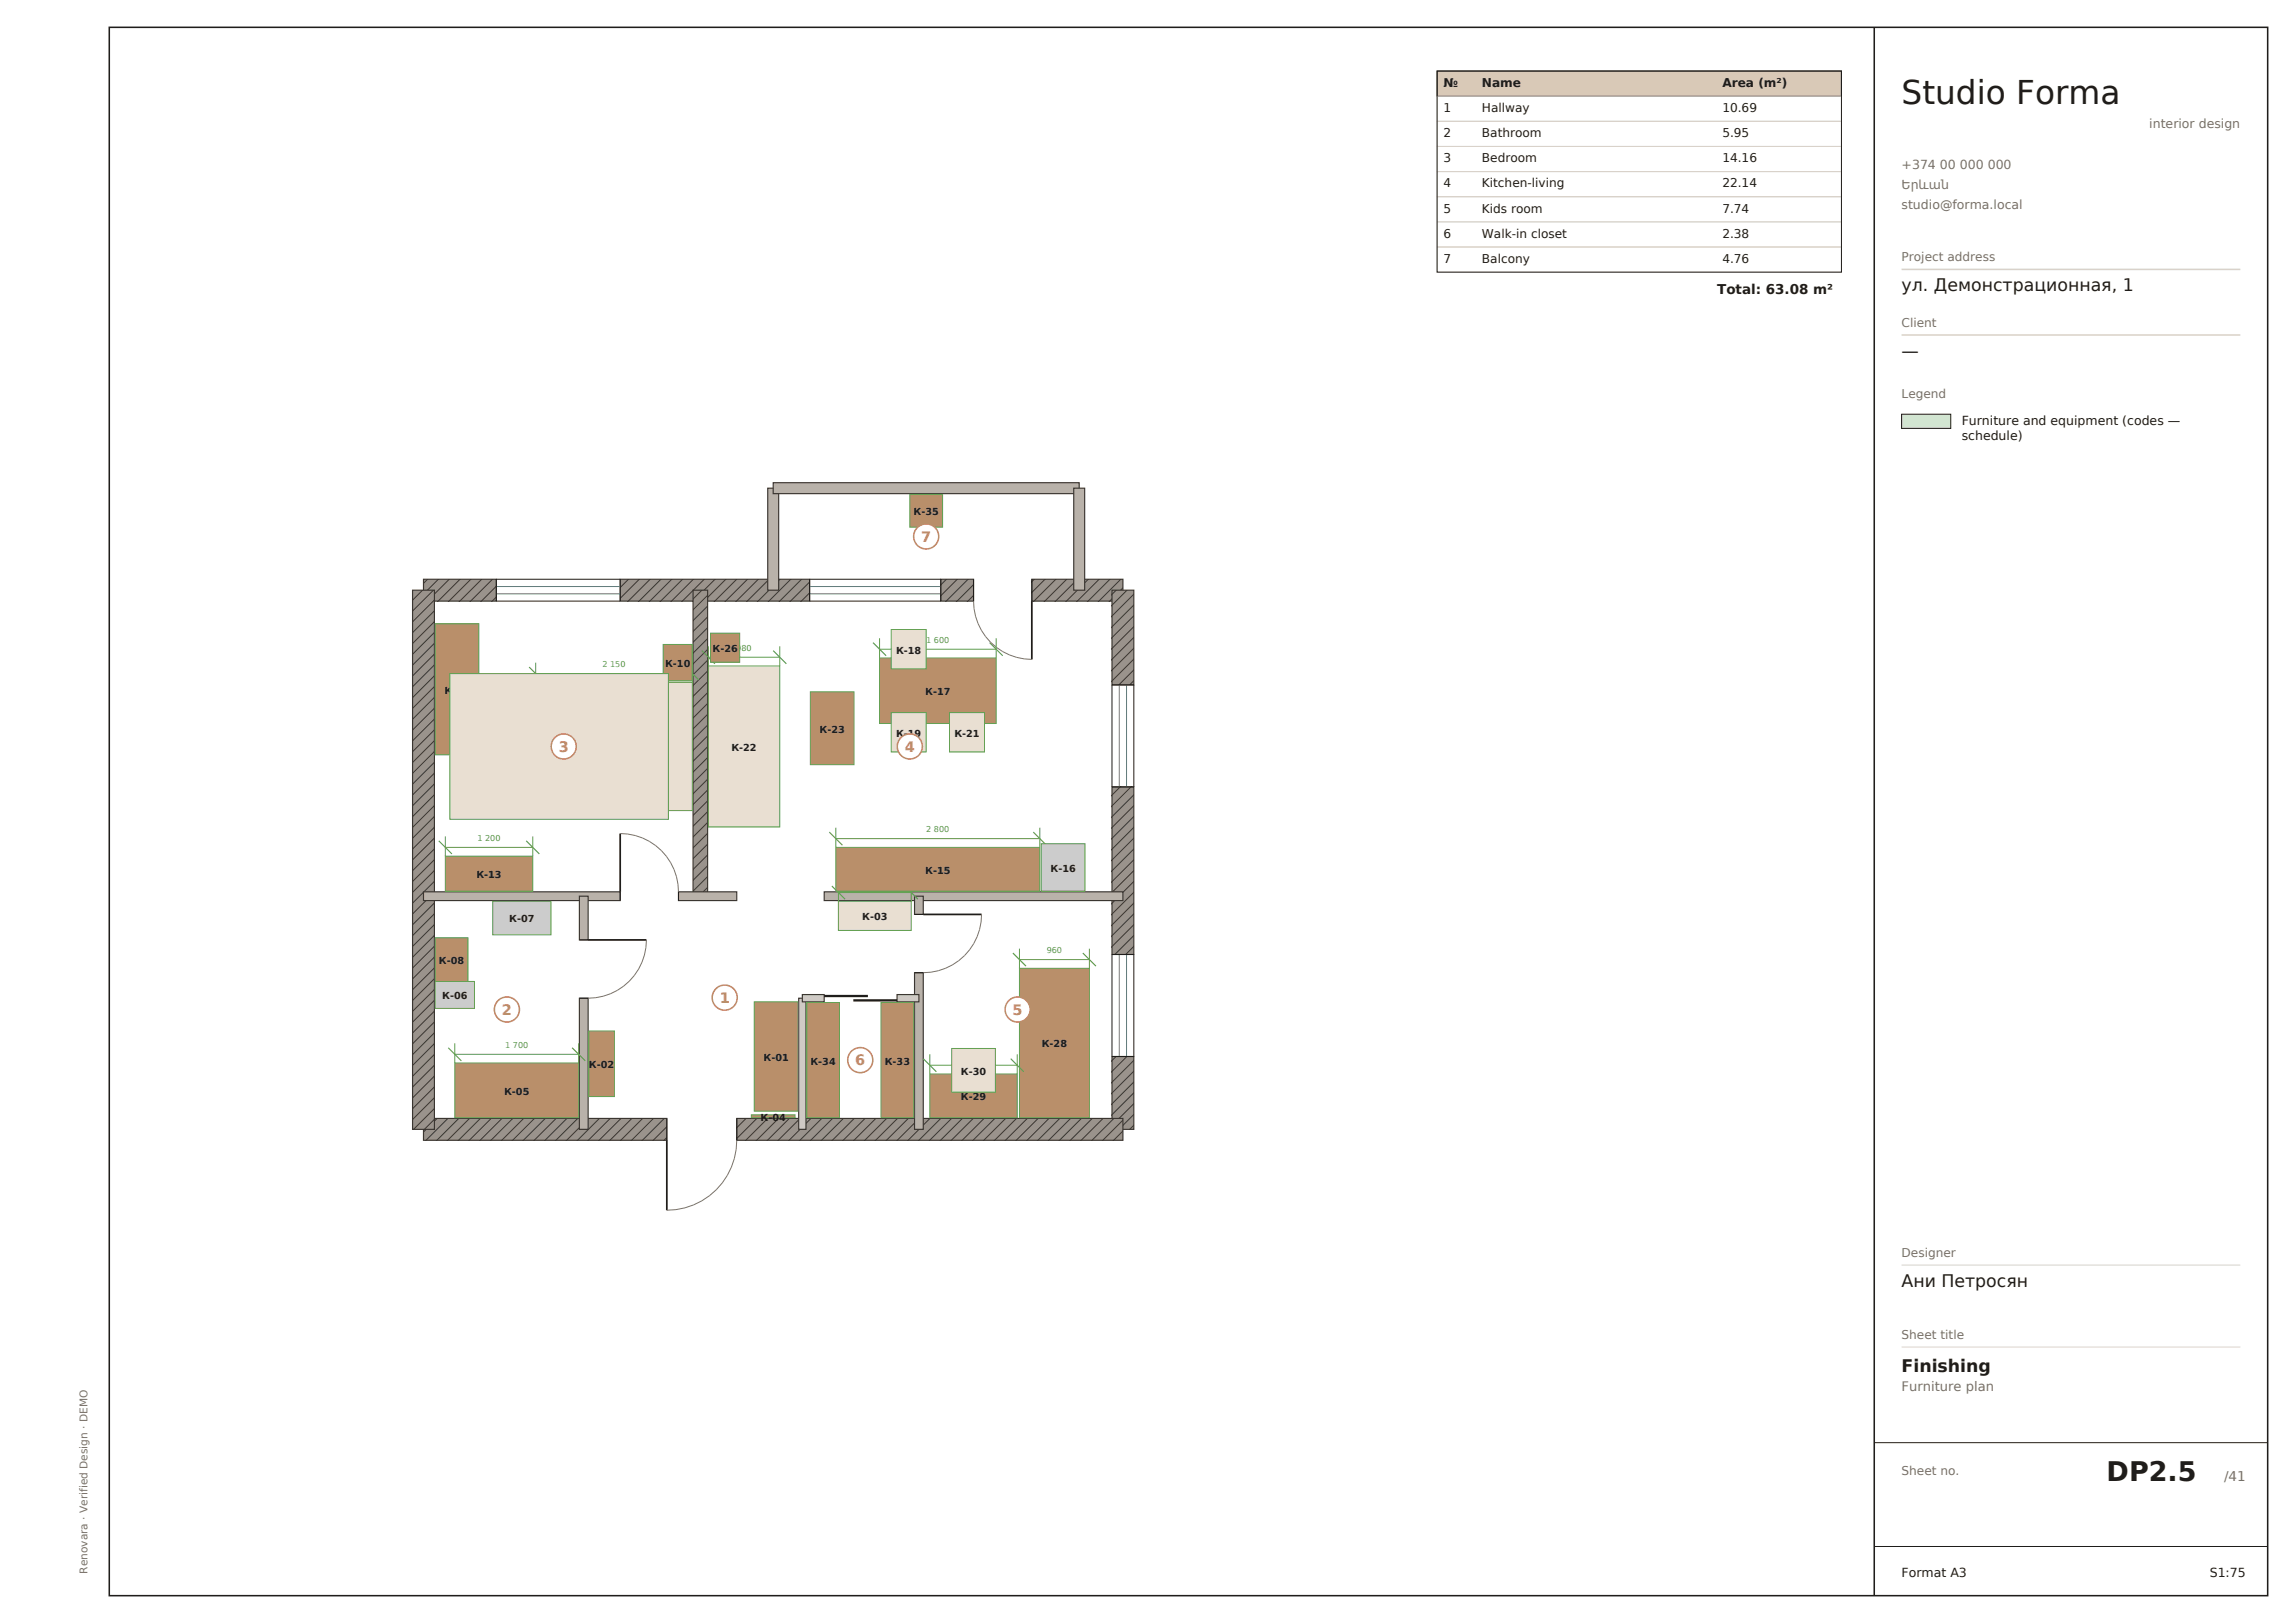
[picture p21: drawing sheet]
<svg xmlns="http://www.w3.org/2000/svg" width="420mm" height="297mm" viewBox="0 0 420 297" stroke-linecap="round" stroke-linejoin="round" font-family="sans-serif">
<defs><g id="words">
<text font-size="6" fill="#1f1d1b" x="348" y="19">Studio Forma</text>
<text font-size="4.9" fill="#1f1d1b" x="385.5" y="271">DP2.5</text>
<g font-size="3.2" fill="#1f1d1b">
<text x="348" y="53.3">ул. Демонстрационная, 1</text>
<text x="348" y="65.3">—</text>
<text x="348" y="235.5">Ани Петросян</text>
<text x="348" y="251">Finishing</text>
</g>
<g font-size="2.6" fill="#c97f63">
<text x="168.6" y="99.1">7</text>
<text x="102.2" y="137.5">3</text>
<text x="165.6" y="137.5">4</text>
<text x="91.8" y="185.7">2</text>
<text x="131.7" y="183.5">1</text>
<text x="185.3" y="185.7">5</text>
<text x="156.5" y="194.9">6</text>
</g>
<text font-size="2.5" fill="#1f1d1b" x="314.3" y="53.8">Total: 63.08 m²</text>
<text font-size="2.5" fill="#7a7068" x="407" y="271">/41</text>
<text font-size="2.4" fill="#7a7068" x="348" y="254.6">Furniture plan</text>
<g font-size="2.3" fill="#7a7068">
<text x="393.3" y="23.5">interior design</text>
<text x="348" y="31">+374 00 000 000</text>
<text x="348" y="34.6">Երևան</text>
<text x="348" y="38.2">studio@forma.local</text>
</g>
<g font-size="2.3" fill="#1f1d1b">
<text x="359" y="77.8">Furniture and equipment (codes —</text>
<text x="359" y="80.6">schedule)</text>
<text x="348" y="288.5">Format A3</text>
<text x="404.4" y="288.5">S1:75</text>
</g>
<g font-size="2.2" fill="#1f1d1b">
<text x="264.2" y="15.9">№</text>
<text x="271.2" y="15.9">Name</text>
<text x="315.2" y="15.9">Area (m²)</text>
<text x="264.2" y="20.5">1</text>
<text x="271.2" y="20.5">Hallway</text>
<text x="315.2" y="20.5">10.69</text>
<text x="264.2" y="25.1">2</text>
<text x="264.2" y="29.7">3</text>
<text x="271.2" y="25.1">Bathroom</text>
<text x="271.2" y="29.7">Bedroom</text>
<text x="315.2" y="25.1">5.95</text>
<text x="315.2" y="29.7">14.16</text>
<text x="264.2" y="34.3">4</text>
<text x="271.2" y="34.3">Kitchen-living</text>
<text x="315.2" y="34.3">22.14</text>
<text x="264.2" y="38.9">5</text>
<text x="271.2" y="38.9">Kids room</text>
<text x="315.2" y="38.9">7.74</text>
<text x="264.2" y="43.5">6</text>
<text x="271.2" y="43.5">Walk-in closet</text>
<text x="315.2" y="43.5">2.38</text>
<text x="264.2" y="48.1">7</text>
<text x="271.2" y="48.1">Balcony</text>
<text x="315.2" y="48.1">4.76</text>
</g>
<g font-size="2.2" fill="#7a7068">
<text x="348" y="47.8">Project address</text>
<text x="348" y="59.8">Client</text>
<text x="348" y="72.8">Legend</text>
<text x="348" y="230">Designer</text>
<text x="348" y="245">Sheet title</text>
<text x="348" y="270">Sheet no.</text>
</g>
<text font-size="1.9" fill="#7a7068" x="16" y="288" transform="rotate(-90 16 288)">Renovara · Verified Design · DEMO</text>
<g font-size="1.8" fill="#1f1d1b">
<text x="167.2" y="94.3">К-35</text>
<text x="130.4" y="119.3">К-26</text>
<text x="164" y="119.6">К-18</text>
<text x="121.7" y="122.1">К-10</text>
<text x="81.3" y="126.9">К-12</text>
<text x="169.3" y="127.2">К-17</text>
<text x="133.9" y="137.4">К-22</text>
<text x="150" y="134.1">К-23</text>
<text x="164" y="134.8">К-19</text>
<text x="174.7" y="134.8">К-21</text>
<text x="87.2" y="160.7">К-13</text>
<text x="169.3" y="159.9">К-15</text>
<text x="192.3" y="159.5">К-16</text>
<text x="93.2" y="168.8">К-07</text>
<text x="157.8" y="168.4">К-03</text>
<text x="80.3" y="176.4">К-08</text>
<text x="80.9" y="182.9">К-06</text>
<text x="190.7" y="191.7">К-28</text>
<text x="107.8" y="195.5">К-02</text>
<text x="139.7" y="194.1">К-01</text>
<text x="148.3" y="194.8">К-34</text>
<text x="161.9" y="194.8">К-33</text>
<text x="175.9" y="196.7">К-30</text>
<text x="92.3" y="200.3">К-05</text>
<text x="175.9" y="201.3">К-29</text>
<text x="139.2" y="205.1">К-04</text>
</g>
<g font-size="1.5" fill="#5f9f4f">
<text x="134.8" y="119.1">980</text>
<text x="169.5" y="117.6">1 600</text>
<text x="110.2" y="122.1">2 150</text>
<text x="87.4" y="153.9">1 200</text>
<text x="169.5" y="152.3">2 800</text>
<text x="191.6" y="174.4">960</text>
<text x="92.4" y="191.7">1 700</text>
</g>
</g></defs>
<path d="M77.5 106h13.3v4h-13.3z" fill-rule="evenodd" fill="#9a938c" stroke="#3b3631" stroke-width=".21"/>
<path d="M78.3 106l-.9 .8M80.3 106l-2.9 2.8M82.3 106l-4.1 4.1M84.2 106l-4.1 4.1M86.2 106l-4.1 4.1M88.2 106l-4.1 4.1M90.2 106l-4.1 4.1M90.9 109.2l-.9 .9M90.9 107.2l-2.8 2.9" fill="none" stroke="#3b3631" stroke-width=".18"/>
<path d="M113.5 106h34.7v4h-34.7z" fill-rule="evenodd" fill="#9a938c" stroke="#3b3631" stroke-width=".21"/>
<g fill="none" stroke="#3b3631" stroke-width=".18">
<path d="M115.1 106l-1.6 1.6M117 106l-3.5 3.5M119 106l-4.1 4.1M121 106l-4.1 4.1M123 106l-4.1 4.1M125 106l-4.1 4.1M126.9 106l-4.1 4.1M128.9 106l-4.1 4.1M130.9 106l-4.1 4.1M132.9 106l-4.1 4.1M134.9 106l-4.1 4.1M136.8 106l-4.1 4.1"/>
<path d="M138.8 106l-4.1 4.1M140.8 106l-4.1 4.1M142.8 106l-4.1 4.1M144.8 106l-4.1 4.1M146.7 106l-4.1 4.1M148.2 108.4l-1.6 1.7M148.2 106.5l-3.6 3.6"/>
</g>
<path d="M172.2 106h6v4h-6z" fill-rule="evenodd" fill="#9a938c" stroke="#3b3631" stroke-width=".21"/>
<path d="M173.3 106l-1.2 1.1M175.2 106l-3.1 3.1M177.2 106l-4.1 4.1M178.2 108.9l-1.1 1.2M178.2 106.9l-3.1 3.2" fill="none" stroke="#3b3631" stroke-width=".18"/>
<path d="M188.8 106h16.7v4h-16.7z" fill-rule="evenodd" fill="#9a938c" stroke="#3b3631" stroke-width=".21"/>
<path d="M189.3 106l-.5 .5M191.3 106l-2.5 2.5M193.3 106l-4.1 4.1M195.3 106l-4.1 4.1M197.2 106l-4.1 4.1M199.2 106l-4.1 4.1M201.2 106l-4.1 4.1M203.2 106l-4.1 4.1M205.2 106l-4.1 4.1M205.6 109.5l-.6 .6M205.6 107.5l-2.6 2.6" fill="none" stroke="#3b3631" stroke-width=".18"/>
<path d="M203.5 108h4v17.3h-4z" fill-rule="evenodd" fill="#9a938c" stroke="#3b3631" stroke-width=".21"/>
<path d="M204.3 108l-.8 .8M206.3 108l-2.8 2.8M207.6 118.6l-4.1 4.1M207.6 116.6l-4.1 4.1M207.6 114.6l-4.1 4.1M207.6 112.6l-4.1 4.1M207.6 110.7l-4.1 4.1M207.6 108.7l-4.1 4.1M207.6 124.5l-.9 .9M207.6 122.5l-2.9 2.9M207.6 120.6l-4.1 4.1" fill="none" stroke="#3b3631" stroke-width=".18"/>
<path d="M203.5 144h4v30.7h-4z" fill-rule="evenodd" fill="#9a938c" stroke="#3b3631" stroke-width=".21"/>
<g fill="none" stroke="#3b3631" stroke-width=".18">
<path d="M205 143.9l-1.5 1.6M207 143.9l-3.5 3.6M207.6 159.3l-4.1 4.1M207.6 157.3l-4.1 4.1M207.6 155.3l-4.1 4.1M207.6 153.3l-4.1 4.1M207.6 151.3l-4.1 4.1M207.6 149.4l-4.1 4.1M207.6 147.4l-4.1 4.1M207.6 145.4l-4.1 4.1M207.6 173.1l-1.6 1.6M207.6 171.1l-3.6 3.6"/>
<path d="M207.6 169.2l-4.1 4.1M207.6 167.2l-4.1 4.1M207.6 165.2l-4.1 4.1M207.6 163.2l-4.1 4.1M207.6 161.2l-4.1 4.1"/>
</g>
<path d="M203.5 193.3h4v13.4h-4z" fill-rule="evenodd" fill="#9a938c" stroke="#3b3631" stroke-width=".21"/>
<path d="M204.3 193.3l-.8 .8M206.3 193.3l-2.8 2.8M207.6 199.9l-4.1 4.1M207.6 197.9l-4.1 4.2M207.6 196l-4.1 4.1M207.6 194l-4.1 4.1M207.6 205.9l-.9 .8M207.6 203.9l-2.9 2.8M207.6 201.9l-4.1 4.1" fill="none" stroke="#3b3631" stroke-width=".18"/>
<path d="M134.8 204.7h70.7v4h-70.7z" fill-rule="evenodd" fill="#9a938c" stroke="#3b3631" stroke-width=".21"/>
<g fill="none" stroke="#3b3631" stroke-width=".18">
<path d="M136.6 204.6l-1.8 1.8M138.6 204.6l-3.8 3.8M140.5 204.6l-4.1 4.1M142.5 204.6l-4.1 4.1M144.5 204.6l-4.1 4.1M146.5 204.6l-4.1 4.1M148.5 204.6l-4.1 4.1M150.4 204.6l-4.1 4.1M152.4 204.6l-4.1 4.1M154.4 204.6l-4.1 4.1M156.4 204.6l-4.1 4.1M158.4 204.6l-4.1 4.1"/>
<path d="M160.3 204.6l-4.1 4.1M162.3 204.6l-4.1 4.1M164.3 204.6l-4.1 4.1M166.3 204.6l-4.1 4.1M168.3 204.6l-4.1 4.1M170.2 204.6l-4.1 4.1M172.2 204.6l-4.1 4.1M174.2 204.6l-4.1 4.1M176.2 204.6l-4.1 4.1M178.2 204.6l-4.1 4.1M180.1 204.6l-4.1 4.1M182.1 204.6l-4.1 4.1"/>
<path d="M184.1 204.6l-4.1 4.1M186.1 204.6l-4.1 4.1M188.1 204.6l-4.1 4.1M190 204.6l-4.1 4.1M192 204.6l-4.1 4.1M194 204.6l-4.1 4.1M196 204.6l-4.1 4.1M198 204.6l-4.1 4.1M199.9 204.6l-4.1 4.1M201.9 204.6l-4.1 4.1M203.9 204.6l-4.1 4.1M205.6 206.9l-1.8 1.8"/>
<path d="M205.6 204.9l-3.8 3.8"/>
</g>
<path d="M77.5 204.7h44.5v4h-44.5z" fill-rule="evenodd" fill="#9a938c" stroke="#3b3631" stroke-width=".21"/>
<g fill="none" stroke="#3b3631" stroke-width=".18">
<path d="M78.1 204.6l-.7 .6M80 204.6l-2.6 2.6M82 204.6l-4.1 4.1M84 204.6l-4.1 4.1M86 204.6l-4.1 4.1M88 204.6l-4.1 4.1M89.9 204.6l-4.1 4.1M91.9 204.6l-4.1 4.1M93.9 204.6l-4.1 4.1M95.9 204.6l-4.1 4.1M97.9 204.6l-4.1 4.1M99.8 204.6l-4.1 4.1"/>
<path d="M101.8 204.6l-4.1 4.1M103.8 204.6l-4.1 4.1M105.8 204.6l-4.1 4.1M107.8 204.6l-4.1 4.1M109.7 204.6l-4.1 4.1M111.7 204.6l-4.1 4.1M113.7 204.6l-4.1 4.1M115.7 204.6l-4.1 4.1M117.7 204.6l-4.1 4.1M119.6 204.6l-4.1 4.1M121.6 204.6l-4.1 4.1M122.1 208.1l-.6 .6"/>
<path d="M122.1 206.1l-2.6 2.6"/>
</g>
<path d="M75.5 108h4v98.7h-4z" fill-rule="evenodd" fill="#9a938c" stroke="#3b3631" stroke-width=".21"/>
<g fill="none" stroke="#3b3631" stroke-width=".18">
<path d="M77.4 108l-2 1.9M79.4 108l-4 3.9M79.5 119.6l-4.1 4.1M79.5 115.7l-4.1 4.1M79.5 109.7l-4.1 4.1M79.5 117.7l-4.1 4.1M79.5 113.7l-4.1 4.1M79.5 111.7l-4.1 4.1M79.5 139.4l-4.1 4.1M79.5 137.5l-4.1 4.1M79.5 135.5l-4.1 4.1M79.5 133.5l-4.1 4.1"/>
<path d="M79.5 131.5l-4.1 4.1M79.5 129.5l-4.1 4.1M79.5 127.6l-4.1 4.1M79.5 125.6l-4.1 4.1M79.5 123.6l-4.1 4.1M79.5 121.6l-4.1 4.1M79.5 159.2l-4.1 4.1M79.5 157.3l-4.1 4.1M79.5 155.3l-4.1 4.1M79.5 153.3l-4.1 4.1M79.5 151.3l-4.1 4.1M79.5 147.4l-4.1 4.1"/>
<path d="M79.5 145.4l-4.1 4.1M79.5 143.4l-4.1 4.1M79.5 141.4l-4.1 4.1M79.5 149.3l-4.1 4.1M79.5 179l-4.1 4.1M79.5 177.1l-4.1 4.1M79.5 175.1l-4.1 4.1M79.5 173.1l-4.1 4.1M79.5 171.1l-4.1 4.1M79.5 169.1l-4.1 4.1M79.5 167.2l-4.1 4.1M79.5 165.2l-4.1 4.1"/>
<path d="M79.5 163.2l-4.1 4.1M79.5 161.2l-4.1 4.1M79.5 198.8l-4.1 4.1M79.5 196.9l-4.1 4.1M79.5 194.9l-4.1 4.1M79.5 192.9l-4.1 4.1M79.5 190.9l-4.1 4.1M79.5 188.9l-4.1 4.1M79.5 187l-4.1 4.1M79.5 185l-4.1 4.1M79.5 183l-4.1 4.1M79.5 181l-4.1 4.1"/>
<path d="M79.5 204.8l-1.9 1.9M79.5 202.8l-3.9 3.9M79.5 200.8l-4.1 4.1"/>
</g>
<path d="M126.8 108h2.7v56h-2.7z" fill-rule="evenodd" fill="#9a938c" stroke="#3b3631" stroke-width=".21"/>
<g fill="none" stroke="#3b3631" stroke-width=".18">
<path d="M128.5 108l-1.7 1.7M129.5 118.8l-2.7 2.7M129.5 116.8l-2.7 2.8M129.5 114.8l-2.7 2.8M129.5 112.8l-2.7 2.8M129.5 110.9l-2.7 2.7M129.5 108.9l-2.7 2.7M129.5 138.6l-2.7 2.7M129.5 136.6l-2.7 2.8M129.5 134.6l-2.7 2.8M129.5 132.6l-2.7 2.8M129.5 130.7l-2.7 2.7"/>
<path d="M129.5 128.7l-2.7 2.7M129.5 126.7l-2.7 2.8M129.5 124.7l-2.7 2.8M129.5 122.7l-2.7 2.8M129.5 120.8l-2.7 2.7M129.5 158.4l-2.7 2.7M129.5 156.4l-2.7 2.8M129.5 154.4l-2.7 2.8M129.5 152.4l-2.7 2.8M129.5 150.5l-2.7 2.7M129.5 148.5l-2.7 2.7M129.5 146.5l-2.7 2.8"/>
<path d="M129.5 144.5l-2.7 2.8M129.5 142.5l-2.7 2.8M129.5 140.6l-2.7 2.7M129.5 162.3l-1.7 1.7M129.5 160.4l-2.7 2.7"/>
</g>
<g fill="#b9b2aa" stroke="#3b3631" stroke-width=".21">
<path d="M77.5 163.2h36v1.6h-36z" fill-rule="evenodd"/>
<path d="M124.2 163.2h10.6v1.6h-10.6z" fill-rule="evenodd"/>
<path d="M150.8 163.2h54.7v1.6h-54.7z" fill-rule="evenodd"/>
<path d="M106 164h1.6v8h-1.6z" fill-rule="evenodd"/>
<path d="M106 182.7h1.6v24h-1.6z" fill-rule="evenodd"/>
<path d="M167.4 164h1.6v3.3h-1.6z" fill-rule="evenodd"/>
<path d="M167.4 178h1.6v28.7h-1.6z" fill-rule="evenodd"/>
</g>
<g fill="#cfcac4" stroke="#3b3631" stroke-width=".21">
<path d="M146.2 182.7h1.3v24h-1.3z" fill-rule="evenodd"/>
<path d="M146.8 182h4v1.3h-4z" fill-rule="evenodd"/>
<path d="M164.2 182h4v1.3h-4z" fill-rule="evenodd"/>
</g>
<g fill="#b9b2aa" stroke="#3b3631" stroke-width=".21">
<path d="M140.5 89.3h2v18.7h-2z" fill-rule="evenodd"/>
<path d="M141.5 88.3h56v2h-56z" fill-rule="evenodd"/>
<path d="M196.5 89.3h2v18.7h-2z" fill-rule="evenodd"/>
</g>
<path d="M188.8 110v10.7M113.5 152.5v10.7M107.6 172h10.7M169 167.3h10.6M122 208.7v12.8" fill="none" stroke="#1f1d1b" stroke-width=".32"/>
<path d="M178.2 110a10.7 10.7 0 0 0 10.6 10.7M113.5 152.5a10.7 10.7 0 0 1 10.7 10.7M118.3 172a10.7 10.7 0 0 1-10.7 10.7M179.6 167.3a10.7 10.7 0 0 1-10.6 10.7M134.8 208.7a12.8 12.8 0 0 1-12.8 12.8" fill="none" stroke="#7a7068" stroke-width=".18"/>
<g fill="none" stroke="#1f1d1b" stroke-width=".18">
<path d="M90.8 106h22.7v4h-22.7zM148.2 106h24v4h-24zM178.2 106v4M188.8 106v4M203.5 125.3h4v18.7h-4zM106 172h1.6M113.5 163.2v1.6M124.2 163.2v1.6M167.4 167.3h1.6M167.4 178h1.6M203.5 174.7h4v18.6h-4zM106 182.7h1.6"/>
<path d="M122 204.7v4M134.8 204.7v4"/>
</g>
<path d="M150.8 182.3h8M156.2 183.1h8" fill="none" stroke="#1f1d1b" stroke-width=".42"/>
<path d="M90.8 108.7h22.7M90.8 107.3h22.7M148.2 108.7h24M148.2 107.3h24M204.8 125.3v18.7M206.2 125.3v18.7M204.8 174.7v18.6M206.2 174.7v18.6" fill="none" stroke="#3d7fb5" stroke-width=".18"/>
<g fill="#b98f6a" stroke="#5f9f4f" stroke-width=".18">
<path d="M138 183.3h8v20h-8z" fill-rule="evenodd"/>
<path d="M107.8 188.7h4.6v12h-4.6z" fill-rule="evenodd"/>
</g>
<path d="M153.4 164.9h13.4v5.4h-13.4z" fill-rule="evenodd" fill="#e9dfd2" stroke="#5f9f4f" stroke-width=".18"/>
<path d="M153.4 161.3v3.6M153.4 163.3h13.4M166.8 161.3v3.6" fill="none" stroke="#5f9f4f" stroke-width=".18"/>
<path d="M152.2 162.1l2.4 2.4M165.6 162.1l2.4 2.4" fill="none" stroke="#5f9f4f" stroke-width=".21"/>
<g fill="#b98f6a" stroke="#5f9f4f" stroke-width=".18">
<path d="M137.5 204h8v.5h-8z" fill-rule="evenodd"/>
<path d="M83.2 194.5h22.7v10h-22.7z" fill-rule="evenodd"/>
</g>
<path d="M83.2 190.9v3.6M83.2 192.9h22.7M105.9 190.9v3.6" fill="none" stroke="#5f9f4f" stroke-width=".18"/>
<path d="M82 191.7l2.4 2.4M104.7 191.7l2.4 2.4" fill="none" stroke="#5f9f4f" stroke-width=".21"/>
<g fill="#ccc" stroke="#5f9f4f" stroke-width=".18">
<path d="M79.6 179.6h7.2v4.9h-7.2z" fill-rule="evenodd"/>
<path d="M90.2 164.9h10.6v6.2h-10.6z" fill-rule="evenodd"/>
</g>
<path d="M79.6 171.6h6v8h-6z" fill-rule="evenodd" fill="#b98f6a" stroke="#5f9f4f" stroke-width=".18"/>
<path d="M98 124.9h28.7v23.4h-28.7z" fill-rule="evenodd" fill="#e9dfd2" stroke="#5f9f4f" stroke-width=".18"/>
<path d="M98 121.3v3.6M98 123.3h28.7M126.7 121.3v3.6" fill="none" stroke="#5f9f4f" stroke-width=".18"/>
<path d="M96.8 122.1l2.4 2.4M125.5 122.1l2.4 2.4" fill="none" stroke="#5f9f4f" stroke-width=".21"/>
<g fill="#b98f6a" stroke="#5f9f4f" stroke-width=".18">
<path d="M121.4 117.9h5.3v6.7h-5.3z" fill-rule="evenodd"/>
<path d="M79.6 114.1h8v24h-8z" fill-rule="evenodd"/>
<path d="M81.5 156.7h16v6.4h-16z" fill-rule="evenodd"/>
</g>
<path d="M81.5 153.1v3.6M81.5 155.1h16M97.5 153.1v3.6" fill="none" stroke="#5f9f4f" stroke-width=".18"/>
<path d="M80.3 153.9l2.4 2.4M96.3 153.9l2.4 2.4" fill="none" stroke="#5f9f4f" stroke-width=".21"/>
<path d="M82.3 123.3h40v26.6h-40z" fill-rule="evenodd" fill="#e9dfd2" stroke="#5f9f4f" stroke-width=".18"/>
<path d="M153 155.1h37.3v8h-37.3z" fill-rule="evenodd" fill="#b98f6a" stroke="#5f9f4f" stroke-width=".18"/>
<path d="M153 151.5v3.6M153 153.5h37.3M190.3 151.5v3.6" fill="none" stroke="#5f9f4f" stroke-width=".18"/>
<path d="M151.8 152.3l2.4 2.4M189.1 152.3l2.4 2.4" fill="none" stroke="#5f9f4f" stroke-width=".21"/>
<path d="M190.6 154.4h8v8.7h-8z" fill-rule="evenodd" fill="#ccc" stroke="#5f9f4f" stroke-width=".18"/>
<path d="M161 120.4h21.3v12h-21.3z" fill-rule="evenodd" fill="#b98f6a" stroke="#5f9f4f" stroke-width=".18"/>
<path d="M161 116.8v3.6M161 118.8h21.3M182.3 116.8v3.6" fill="none" stroke="#5f9f4f" stroke-width=".18"/>
<path d="M159.8 117.6l2.4 2.4M181.1 117.6l2.4 2.4" fill="none" stroke="#5f9f4f" stroke-width=".21"/>
<g fill="#e9dfd2" stroke="#5f9f4f" stroke-width=".18">
<path d="M163.1 115.2h6.4v7.2h-6.4z" fill-rule="evenodd"/>
<path d="M163.1 130.4h6.4v7.2h-6.4z" fill-rule="evenodd"/>
<path d="M173.8 130.4h6.4v7.2h-6.4z" fill-rule="evenodd"/>
<path d="M129.6 121.9h13.1v29.4h-13.1z" fill-rule="evenodd"/>
</g>
<path d="M129.6 118.3v3.6M142.7 118.3v3.6M129.6 120.3h13.1" fill="none" stroke="#5f9f4f" stroke-width=".18"/>
<path d="M128.4 119.1l2.4 2.4M141.5 119.1l2.4 2.4" fill="none" stroke="#5f9f4f" stroke-width=".21"/>
<g fill="#b98f6a" stroke="#5f9f4f" stroke-width=".18">
<path d="M148.3 126.6h8v13.3h-8z" fill-rule="evenodd"/>
<path d="M130 115.9h5.4v5.3h-5.4z" fill-rule="evenodd"/>
<path d="M186.6 177.2h12.8v27.3h-12.8z" fill-rule="evenodd"/>
</g>
<path d="M186.6 173.6v3.6M186.6 175.6h12.8M199.4 173.6v3.6" fill="none" stroke="#5f9f4f" stroke-width=".18"/>
<path d="M185.4 174.4l2.4 2.4M198.2 174.4l2.4 2.4" fill="none" stroke="#5f9f4f" stroke-width=".21"/>
<path d="M170.2 196.5h16v8h-16z" fill-rule="evenodd" fill="#b98f6a" stroke="#5f9f4f" stroke-width=".18"/>
<path d="M170.2 192.9v3.6M170.2 194.9h16M186.2 192.9v3.6" fill="none" stroke="#5f9f4f" stroke-width=".18"/>
<path d="M169 193.7l2.4 2.4M185 193.7l2.4 2.4" fill="none" stroke="#5f9f4f" stroke-width=".21"/>
<path d="M174.2 191.9h8v8h-8z" fill-rule="evenodd" fill="#e9dfd2" stroke="#5f9f4f" stroke-width=".18"/>
<g fill="#b98f6a" stroke="#5f9f4f" stroke-width=".18">
<path d="M161.2 183.5h6v21h-6z" fill-rule="evenodd"/>
<path d="M147.6 183.5h6v21h-6z" fill-rule="evenodd"/>
<path d="M166.5 90.5h6v6h-6z" fill-rule="evenodd"/>
</g>
<g fill="#fff" stroke="#c97f63" stroke-width=".28">
<circle cx="132.6" cy="182.6" r="2.29"/>
<circle cx="92.8" cy="184.7" r="2.29"/>
<circle cx="103.2" cy="136.6" r="2.29"/>
<circle cx="166.5" cy="136.6" r="2.29"/>
<circle cx="186.2" cy="184.7" r="2.29"/>
<circle cx="157.4" cy="194" r="2.29"/>
<circle cx="169.5" cy="98.2" r="2.29"/>
</g>
<path d="M263 13h74v4.6h-74z" fill-rule="evenodd" fill="#d9c9b7" stroke="#1f1d1b" stroke-width=".18"/>
<path d="M263 17.6h74v4.6h-74zM263 22.2h74v4.6h-74zM263 26.8h74v4.6h-74zM263 31.4h74v4.6h-74zM263 36h74v4.6h-74zM263 40.6h74v4.6h-74zM263 45.2h74v4.6h-74z" fill="none" stroke="#d8d2ca" stroke-width=".18"/>
<path d="M263 13h74v36.8h-74z" fill="none" stroke="#1f1d1b" stroke-width=".18"/>
<path d="M20 5h395v287h-395zM343 5v287" fill="none" stroke="#1f1d1b" stroke-width=".28"/>
<path d="M348 49.3h62M348 61.3h62" fill="none" stroke="#d8d2ca" stroke-width=".28"/>
<path d="M348 75.8h9v2.6h-9z" fill-rule="evenodd" fill="#cfe5c8" stroke="#1f1d1b" stroke-width=".18"/>
<path d="M348 231.5h62M348 246.5h62" fill="none" stroke="#d8d2ca" stroke-width=".18"/>
<path d="M343 264h72M343 283h72" fill="none" stroke="#1f1d1b" stroke-width=".18"/>
<use href="#words"/>
</svg>
